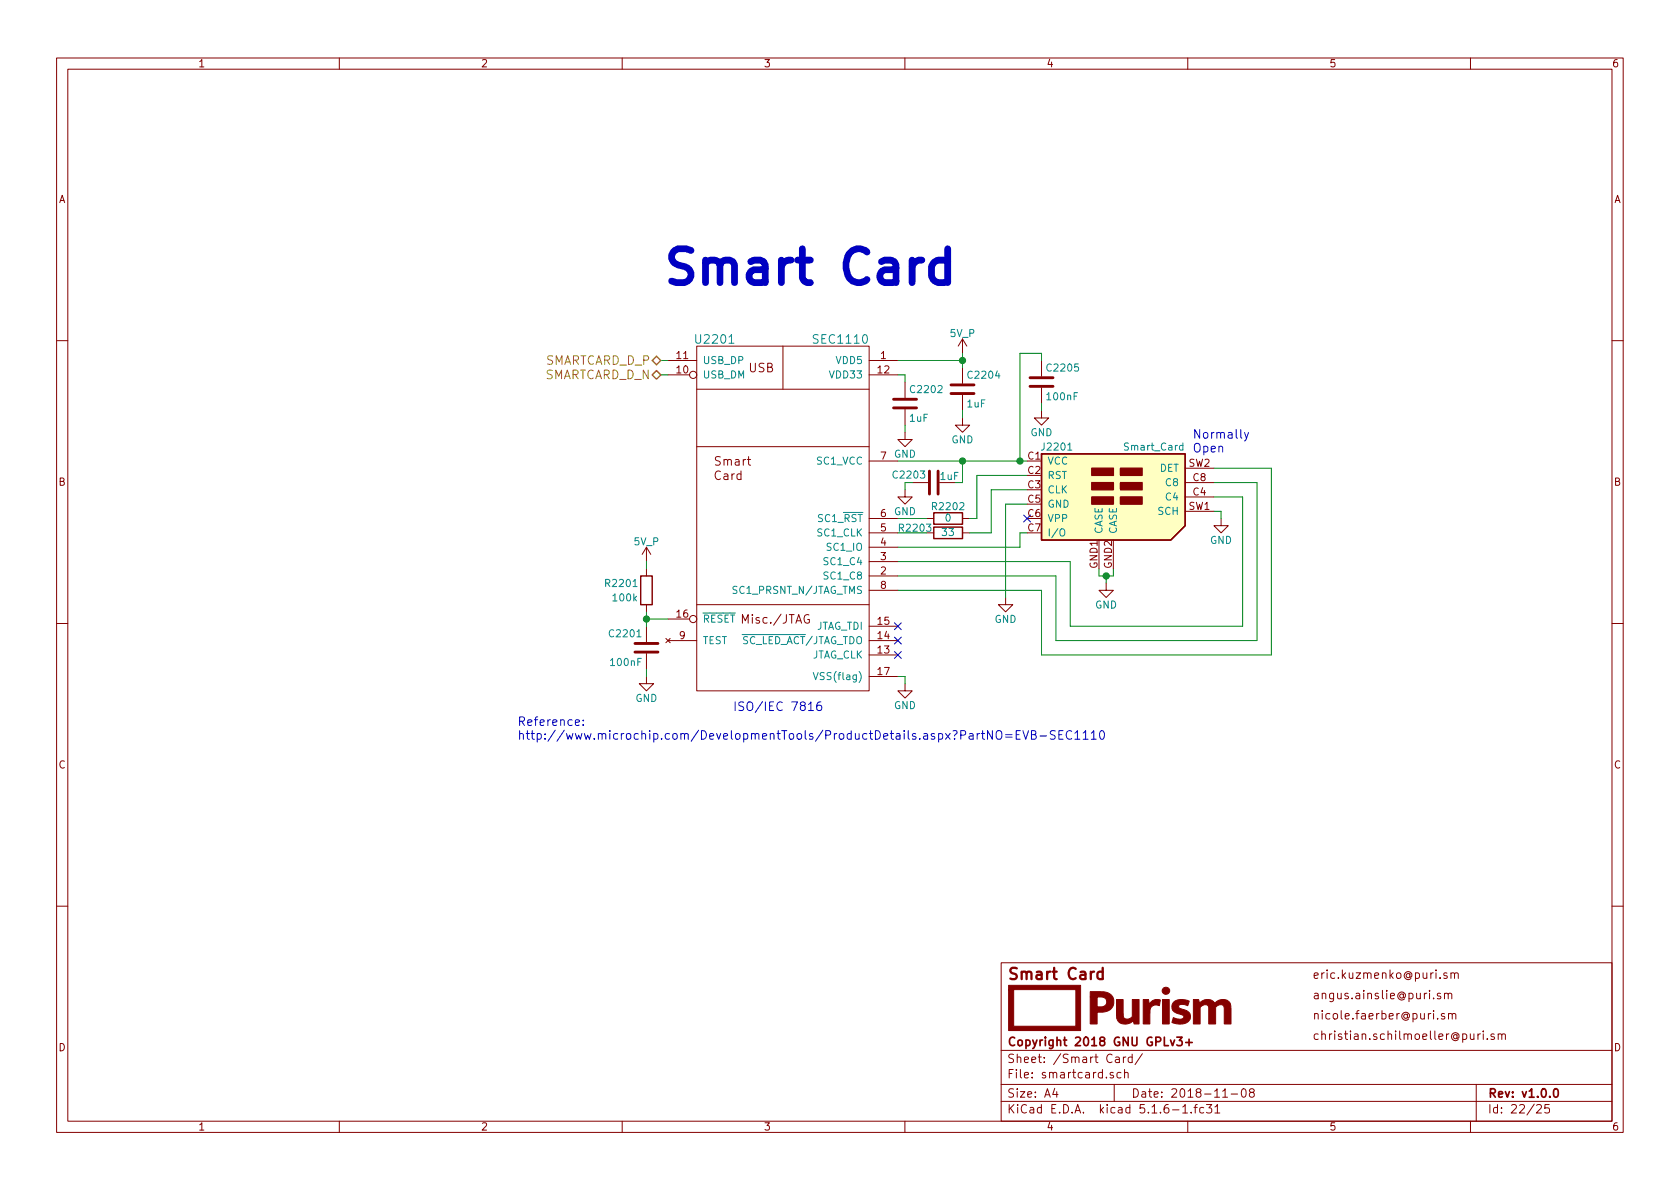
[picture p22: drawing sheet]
<svg xmlns="http://www.w3.org/2000/svg" width="297mm" height="210mm" viewBox="0 0 297 210" stroke-linecap="round" stroke-linejoin="round" font-family="sans-serif">
<defs><g id="words">
<text font-size="8.3" fill="#0000c2" x="116.8" y="50.3">Smart Card</text>
<text font-size="2.8" fill="#840000" x="178" y="173.2">Smart Card</text>
<g font-size="2.1" fill="#848400">
<text x="96.1" y="64.5">SMARTCARD_D_P</text>
<text x="96" y="67.1">SMARTCARD_D_N</text>
</g>
<g font-size="2.1" fill="#008484">
<text x="123.2" y="60.8">U2201</text>
<text x="144" y="60.8">SEC1110</text>
</g>
<g font-size="2.1" fill="#840000">
<text x="132.4" y="65.8">USB</text>
<text x="126.5" y="82.3">Smart</text>
<text x="126.4" y="84.9">Card</text>
<text x="131.4" y="110.3">Misc./JTAG</text>
<text x="232" y="173.1">eric.kuzmenko@puri.sm</text>
<text x="232" y="176.7">angus.ainslie@puri.sm</text>
<text x="178" y="185">Copyright 2018 GNU GPLv3+</text>
<text x="232" y="183.9">christian.schilmoeller@puri.sm</text>
<text x="232" y="180.3">nicole.faerber@puri.sm</text>
<text x="178" y="190.7">File: smartcard.sch</text>
<text x="178" y="188">Sheet: /Smart Card/</text>
<text x="178" y="196.9">KiCad E.D.A. kicad 5.1.6-1.fc31</text>
<text x="178" y="194.1">Size: A4</text>
<text x="200" y="194.1">Date: 2018-11-08</text>
<text x="263" y="194.1">Rev: v1.0.0</text>
<text x="263" y="196.9">Id: 22/25</text>
</g>
<g font-size="2.1" fill="#0000c2">
<text x="210.8" y="77.6">Normally</text>
<text x="210.8" y="80">Open</text>
<text x="129.5" y="125.7">ISO/IEC 7816</text>
<text x="91.4" y="128.4">Reference:</text>
<text x="91.4" y="130.8">http://www.microchip.com/DevelopmentTools/ProductDetails.aspx?PartNO=EVB-SEC1110</text>
</g>
<g font-size="1.8" fill="#840000">
<text x="35" y="11.9">1</text>
<text x="85" y="11.9">2</text>
<text x="135" y="11.9">3</text>
<text x="185" y="11.9">4</text>
<text x="235" y="11.9">5</text>
<text x="285" y="11.9">6</text>
<text x="10.4" y="35.9">A</text>
<text x="285.4" y="35.9">A</text>
<text x="119.7" y="63.5">11</text>
<text x="155.7" y="63.5">1</text>
<text x="119.7" y="66">10</text>
<text x="155.2" y="66">12</text>
<text x="155.7" y="81.3">7</text>
<text x="181.8" y="81.3">C1</text>
<text x="181.8" y="83.8">C2</text>
<text x="210.2" y="82.5">SW2</text>
<text x="10.4" y="85.9">B</text>
<text x="181.8" y="86.4">C3</text>
<text x="181.8" y="88.9">C5</text>
<text x="211" y="87.6">C4</text>
<text x="211" y="85.1">C8</text>
<text x="285.4" y="85.9">B</text>
<text x="155.7" y="94">5</text>
<text x="155.7" y="91.4">6</text>
<text x="181.8" y="91.4">C6</text>
<text x="181.8" y="94">C7</text>
<text x="210.2" y="90.2">SW1</text>
<text x="155.7" y="101.6">2</text>
<text x="155.7" y="99.1">3</text>
<text x="155.7" y="96.5">4</text>
<text x="194.1" y="100.5" transform="rotate(-90 194.1 100.5)">GND1</text>
<text x="196.6" y="100.5" transform="rotate(-90 196.6 100.5)">GND2</text>
<text x="155.7" y="104.1">8</text>
<text x="119.7" y="109.2">16</text>
<text x="120.2" y="113">9</text>
<text x="155.2" y="113">14</text>
<text x="155.2" y="110.5">15</text>
<text x="155.2" y="115.6">13</text>
<text x="155.2" y="119.4">17</text>
<text x="10.4" y="135.9">C</text>
<text x="285.4" y="135.9">C</text>
<text x="10.4" y="185.9">D</text>
<text x="285.4" y="185.9">D</text>
<text x="35" y="199.9">1</text>
<text x="85" y="199.9">2</text>
<text x="135" y="199.9">3</text>
<text x="185" y="199.9">4</text>
<text x="235" y="199.9">5</text>
<text x="285" y="199.9">6</text>
</g>
<g font-size="1.8" fill="#008484">
<text x="168" y="59.6">5V_P</text>
<text x="124.2" y="64.4">USB_DP</text>
<text x="147.9" y="64.4">VDD5</text>
<text x="185.3" y="65.7">C2205</text>
<text x="124.2" y="66.9">USB_DM</text>
<text x="147" y="66.9">VDD33</text>
<text x="161.2" y="69.5">C2202</text>
<text x="171.3" y="67">C2204</text>
<text x="185.2" y="70.8">100nF</text>
<text x="160.9" y="74.6">1uF</text>
<text x="171" y="72.1">1uF</text>
<text x="182.2" y="77.1">GND</text>
<text x="144.5" y="82.2">SC1_VCC</text>
<text x="158.1" y="80.9">GND</text>
<text x="168.2" y="78.4">GND</text>
<text x="184.4" y="79.7">J2201</text>
<text x="185.2" y="82.2">VCC</text>
<text x="199" y="79.7">Smart_Card</text>
<text x="205" y="83.4">DET</text>
<text x="158.1" y="84.6">C2203</text>
<text x="166.3" y="84.9">1uF</text>
<text x="185.2" y="84.7">RST</text>
<text x="185.2" y="87.2">CLK</text>
<text x="185.2" y="89.8">GND</text>
<text x="206.3" y="88.5">C4</text>
<text x="206.3" y="86">C8</text>
<text x="144.6" y="94.9">SC1_CLK</text>
<text x="144.7" y="92.3">SC1_RST</text>
<text x="158.1" y="91.1">GND</text>
<text x="159.2" y="94">R2203</text>
<text x="165" y="90.2">R2202</text>
<text x="166.6" y="94.8">33</text>
<text x="167.2" y="92.2">0</text>
<text x="185.2" y="92.3">VPP</text>
<text x="185.2" y="94.9">I/O</text>
<text x="194.9" y="94.5" transform="rotate(-90 194.9 94.5)">CASE</text>
<text x="197.5" y="94.5" transform="rotate(-90 197.5 94.5)">CASE</text>
<text x="204.8" y="91.1">SCH</text>
<text x="112.1" y="96.4">5V_P</text>
<text x="146" y="99.9">SC1_C4</text>
<text x="146.4" y="97.4">SC1_IO</text>
<text x="213.9" y="96.2">GND</text>
<text x="107.3" y="103.8">R2201</text>
<text x="108.5" y="106.3">100k</text>
<text x="130" y="105">SC1_PRSNT_N/JTAG_TMS</text>
<text x="146" y="102.5">SC1_C8</text>
<text x="193.6" y="107.6">GND</text>
<text x="107.9" y="112.7">C2201</text>
<text x="124.2" y="110.1">RESET</text>
<text x="124.2" y="113.9">TEST</text>
<text x="131.1" y="113.9">SC_LED_ACT/JTAG_TDO</text>
<text x="144.1" y="111.4">JTAG_TDI</text>
<text x="175.8" y="110.2">GND</text>
<text x="108.1" y="117.8">100nF</text>
<text x="143.3" y="116.5">JTAG_CLK</text>
<text x="112.3" y="124.1">GND</text>
<text x="144.8" y="120.3">VSS(flag)</text>
<text x="158.1" y="125.4">GND</text>
</g>
</g></defs>
<g fill="none" stroke="#840000" stroke-width=".18">
<path d="M10 10.3h277v189.9h-277zM12 12.2h273v186.1h-273zM60 10.3v1.9M110 10.3v1.9M160 10.3v1.9M210 10.3v1.9M260 10.3v1.9M170.2 59.9v2.6M170.2 59.9l-.8 1.3M170.2 59.9l.7 1.3M10 60.2h2M118.1 63.7h5.1"/>
<path d="M118.1 66.3h3.8M123.2 61.2h30.5v61h-30.5zM123.2 68.8h30.5M123.2 79h30.5M138.4 61.2v7.6M153.7 63.7h5M153.7 66.3h5M160 76.4v1.3h1.3l-1.3 1.3-1.3-1.3h1.3M160 67.6v2.8M160 72.4v2.8M170.2 73.9v1.3h1.2l-1.2 1.2-1.3-1.2h1.3M170.2 65v2.8"/>
<path d="M170.2 69.8v2.8M184.1 72.6v1.3h1.3l-1.3 1.3-1.2-1.3h1.2M184.1 63.7v2.8M184.1 68.6v2.8M285 60.2h2M114.3 96.8v2.5M114.3 96.8l-.8 1.2M114.3 96.8l.8 1.2M153.7 99.3h5M153.7 96.8h5M153.7 94.2h5M153.7 91.7h5"/>
<path d="M153.7 81.5h5M160 86.6v1.3h1.3l-1.3 1.2-1.3-1.2h1.3M161.3 85.3h2.8M163.8 94.2h1.3M163.8 91.7h1.3M170.2 94.2h1.2M170.2 91.7h1.2M194.3 95.5v5.1M196.8 95.5v5.1M209.5 87.9h5.1M209.5 85.3h5.1M209.5 90.4h5.1"/>
<path d="M209.5 82.8h5.1M215.9 91.7v1.3h1.3l-1.3 1.2-1.3-1.2h1.3M10 110.3h2M114.3 119.6v1.3h1.3l-1.3 1.3-1.3-1.3h1.3M114.3 100.6v1.2M114.3 106.9v1.3M114.3 110.7v2.8M114.3 115.6v2.8M117.7 112.9l.8 .8M118.1 113.3h5.1M118.1 109.5h3.8M118.5 112.9l-.8 .8"/>
<path d="M123.2 106.9h30.5M143 108.8a.75 .75 0 0 0-.9 .5 .75 .75 0 0 0 .6 .9l.4-.1v-.6h-.3M153.7 115.8h5M153.7 113.3h5M153.7 110.7h5M153.7 119.6h5M153.7 101.8h5M153.7 104.4h5M177.8 105.7v1.2h1.3l-1.3 1.3-1.3-1.3h1.3M195.6 103.1v1.3h1.2l-1.2 1.3-1.3-1.3h1.3M285 110.3h2M160 120.9v1.3h1.3l-1.3 1.2-1.3-1.2h1.3"/>
<path d="M10 160.2h2M177 170.3h108v28h-108zM254.7 175.7l-.4-.1-.2 .2 .1 .3 .5 .1v.3h-.6M255.4 179.3l-.4-.1-.2 .2 .1 .2 .5 .2v.3h-.6M255.4 175.8l.1-.1a.37 .37 0 0 1 .6 .1v.8M255.4 175.6v1M255.8 172.1l-.3-.1-.2 .2v.3l.5 .1v.3h-.5M256.1 175.8v-.1a.37 .37 0 0 1 .6 .1v.8M256.1 179.3h.1a.37 .37 0 0 1 .6 .1v.8M256.1 179.2v1M256.5 172.2l.3-.2 .3 .1 .1 .9M256.5 172v1"/>
<path d="M256.8 179.4v-.1a.37 .37 0 0 1 .6 .1v.8M257.2 172.2a.36 .36 0 0 1 .3-.2 .36 .36 0 0 1 .3 .2v.8M285 160.2h2M60 198.3v1.9M110 198.3v1.9M160 198.3v1.9M177 194.8h108M177 191.8h108M177 185.7h108M186.5 192.5l-.4 1h1M186.8 193v1M196.8 189.7l-.3-.1-.2 .2v.3l.5 .1v.3h-.5"/>
<path d="M197 191.8v3M197.3 187h.5l.1 .9M197.9 187.3h-.5l-.2 .2 .2 .4 .5-.1M198.2 189.7l-.4-.1-.3 .3 .1 .6h.6M198.6 186.9v1M198.8 189.8l.3-.2 .3 .1 .1 .9M198.8 189.1v1.5M199.1 186.9l-.3 .1-.2 .2M200.2 187l-.4-.1-.3 .3v.6l.3 .1 .4-.1M200.2 186.4v1.5M202 186.3l-1.3 2M207.3 196.3h1.2"/>
<path d="M209.1 195.8l.4-.5v1.5M209.1 196.8h.9M210 198.3v1.9M210.6 196.7v.1M211.1 195.8h.6M211.7 195.3l-.4 .2v1.3M212.8 195.9l-.4-.1-.3 .3 .1 .6 .2 .1 .4-.1M213.3 195.3h.9l-.5 .6 .5 .1v.7l-.2 .1-.7-.1M214.8 195.8l.4-.5v1.5M214.8 196.8h.9M216.2 194h.8M217.7 193.5h1.1"/>
<path d="M219.6 192.7l.4-.2a.94 .94 0 0 1 0 1.5 .82 .82 0 0 1-.4-1.3zM221.2 193.2l-.3-.3 .1-.2 .2-.2 .4 .1 .2 .2-.1 .2-.6 .2a.48 .48 0 0 0-.1 .7l.2 .1 .5-.1a.48 .48 0 0 0-.1-.7h-.1M254.2 180.1v.1M260 198.3v1.9M261 191.8v6.5M261.3 182.8v1M261.7 182.8l-.4 .3M262.3 182.3v.2M262.3 182.8v1M263 183.7v.1M264.2 182.9a.37 .37 0 0 0-.6 .1l.1 .3 .5 .1 .1 .1-.3 .3-.4-.1M264.9 183l.2-.2 .4 .1v.9"/>
<path d="M264.9 182.8v1M265.5 183a.34 .34 0 0 1 .3-.2 .34 .34 0 0 1 .4 .2v.8M271.7 195.5l.2-.2h.4l.2 .5-.9 1h.9M273.9 195.3h-.7l-.1 .7 .2-.1 .5 .1 .2 .2-.1 .5-.2 .1-.6-.1"/>
<circle cx="122.6" cy="66.3" r=".63"/>
<circle cx="122.6" cy="109.5" r=".63"/>
</g>
<path d="M207 183.9l.3 1 .4-1M208.1 183.4h.9l-.5 .6 .4 .1v.7l-.2 .1-.6-.1M209.7 184.3h1.1M210.2 183.8v1.1M274.9 192.6l.3-.1a.94 .94 0 0 1 0 1.5h-.2a1 1 0 0 1-.1-1.4z" fill="none" stroke="#840000" stroke-width=".3"/>
<path d="M195 171.9a.71 .71 0 0 0-.9 .1v1a.67 .67 0 0 0 .9 0M195 171.1v2" fill="none" stroke="#840000" stroke-width=".41"/>
<g fill="#840000" stroke="#840000" stroke-width=".18">
<path d="M178.3 174.2h12.8v8h-12.8v-7.2h.9v6.5h11v-6.5h-11.9z"/>
<path d="M197.4 176.8h1.2v2.5a.85 .85 0 0 0 .6 .9 .85 .85 0 0 0 1-.4v-3h1.2v4.3h-.9v-.2a.25 .25 0 0 0-.1-.3 .25 .25 0 0 0-.4 .2l-.6 .2a1.47 1.47 0 0 1-2-1.7z"/>
<path d="M207.5 177.2a2.7 2.7 0 0 1 2.6-.2l.2 .1-.3 .7-.4-.1a.88 .88 0 0 0-1.2 .3l.3 .4 1 .3a1.26 1.26 0 0 1 .7 1.4 1.26 1.26 0 0 1-1.4 1l-1-.1-.7-.2v-.5a.29 .29 0 0 1 .2-.3 .29 .29 0 0 1 .4 .1l.3 .1a.86 .86 0 0 0 1.1-.3 .95 .95 0 0 0-.9-.6l-.5-.2a1.15 1.15 0 0 1-.4-1.9z"/>
<path d="M192.8 175.4h1.9a1.8 1.8 0 0 1 2.2 1.2 1.8 1.8 0 0 1-1.2 2.2l-.7 .2h-1v2.1h-1.2v-4.8h1.2v1.7h.4a.91 .91 0 0 0 1.2-.5 .91 .91 0 0 0-.7-1.2h-2.1z"/>
<path d="M202.1 176.8h.7a.26 .26 0 0 1 .3 0 .26 .26 0 0 1 0 .4l.1 .4a1.38 1.38 0 0 1 2-.7l-.2 .9a1.12 1.12 0 0 0-1.3 .1 1.12 1.12 0 0 0-.4 1.2v2h-1.2z"/>
<path d="M205.5 176.8h1.2v4.3h-1.2z"/>
<path d="M211 176.8h.9l.2 .5a1.9 1.9 0 0 1 2.5-.1l.1 .1a.21 .21 0 0 0 .2 0 .21 .21 0 0 0 .2-.2l.7-.3a1.42 1.42 0 0 1 1.9 1.7v2.6h-1.2v-2.4a.85 .85 0 0 0-.4-1l-.7 .1-.5 .3v3h-1.2v-3a.82 .82 0 0 0-.8-.5 .82 .82 0 0 0-.7 .6v2.9h-1.2z"/>
<circle cx="206.1" cy="175.2" r=".65"/>
</g>
<path d="M184.1 80.3h25.4v12.7l-2.5 2.5h-22.9z" fill="#ffffc2" stroke="#ffffc2" stroke-width=".18"/>
<path d="M165.1 93.2h5.1v2h-5.1zM165.1 90.7h5.1v2h-5.1zM184.1 80.3h25.4v12.7l-2.5 2.5h-22.9zM113.3 101.8h2v5.1h-2z" fill="none" stroke="#840000" stroke-width=".25"/>
<g fill="#840000" stroke="#840000" stroke-width=".25">
<path d="M193 87.9h3.8v1.2h-3.8z"/>
<path d="M193 85.3h3.8v1.3h-3.8z"/>
<path d="M193 82.8h3.8v1.3h-3.8z"/>
<path d="M198.1 87.9h3.8v1.2h-3.8z"/>
<path d="M198.1 85.3h3.8v1.3h-3.8z"/>
<path d="M198.1 82.8h3.8v1.3h-3.8z"/>
</g>
<path d="M188.8 79.6h.7M209.1 78.8h-.3l-.3 .2 .2 .5h.4M209.1 78.3v1.3M187.5 93.7l.2-.2a.47 .47 0 0 1 .6 .4l-.1 .7-.2 .2-.4-.1a1 1 0 0 1-.1-1zM143.8 118.9l.4 1.3 .5-1.3" fill="none" stroke="#008484" stroke-width=".18"/>
<path d="M158 72.1h4.1M158 70.6h4.1M168.1 69.6h4.1M168.1 68.1h4.1M182.1 68.3h4.1M182.1 66.8h4.1M164.3 83.3v4.1M165.9 83.3v4.1M112.3 115.3h4M112.3 113.8h4" fill="none" stroke="#840000" stroke-width=".51"/>
<g fill="none" stroke="#008400" stroke-width=".18">
<path d="M116.8 66.3h1.3M116.8 63.7h1.3M158.7 66.3h1.3v1.3M158.7 63.7h11.5M160 75.2v1.2M170.2 62.5v2.5M170.2 72.6v1.3M184.1 63.7v-1.2h-3.8v19M184.1 71.4v1.2M114.3 99.3v1.3M158.7 94.2h5.1M158.7 91.7h5.1"/>
<path d="M158.7 81.5h22.9M161.3 85.3h-1.3v1.3M170.2 81.5v3.8h-1.3M181.6 86.6h-6.3v7.6h-3.9M181.6 94.2h-1.3v2.6h-21.6M181.6 84.1h-8.9v7.6h-1.3M181.6 89.1h-3.8v16.6M214.6 82.8h10.2v33h-40.7v-11.4h-25.4M214.6 85.3h7.6v28h-35.5v-11.5h-28M214.6 87.9h5.1v22.8h-30.5v-11.4h-30.5M214.6 90.4h1.3v1.3M114.3 108.2v2.5"/>
<path d="M114.3 118.4v1.2M114.3 109.5h3.8M158.7 119.6h1.3v1.3M194.3 100.6v1.2h2.5v-1.2M195.6 101.8v1.3"/>
</g>
<path d="M115.3 66.3l.8-.8 .7 .8-.7 .8zM116.1 63l.7 .7-.7 .8-.8-.8z" fill="none" stroke="#848400" stroke-width=".25"/>
<path d="M167.6 46.3l-.6-.3h-1.2l-.8 .6-.3 .5v1.7l.6 .9 .5 .3h1.2l.6-.3M167.6 44v6" fill="none" stroke="#0000c2" stroke-width="1.2"/>
<g fill="none" stroke="#0000c2" stroke-width=".18">
<path d="M220 76.5l.4 1M220.8 76.5l-.6 1.3-.2 .2M101.7 127.8l.8-.2-.1-.3h-.4l-.3 .2 .1 .7h.6M103.1 128.1v.2M103.1 127.3v.2M143 124.6l.4-.5v1.5M143 125.6h.8M145.1 124.1a.62 .62 0 0 0-.7 .7l.1 .7a.48 .48 0 0 0 .7 0l.1-.5-.2-.2-.4-.1-.3 .3M177.8 129.9h1.1M177.8 130.3h1.1M179.7 129.9h.5M180.4 129.2h-.7v1.5h.7"/>
<path d="M180.8 129.2l.6 1.5 .5-1.5M182.4 129.9h.5l.2-.1 .1-.3-.3-.3h-.5v1.5h.5l.3-.3a.41 .41 0 0 0-.3-.5M183.9 130.1h1.1M186.6 129.3l-.6-.1-.2 .1v.5l.6 .3 .2 .3-.3 .3h-.6M187.2 129.9h.5M188 129.2h-.8v1.5h.8M189.5 129.3a.63 .63 0 0 0-.8 0 .63 .63 0 0 0-.2 .8 .58 .58 0 0 0 .3 .6 .58 .58 0 0 0 .7-.1M190 129.6l.5-.4v1.5M190 130.7h.9M191.5 129.6l.4-.4v1.5M191.5 130.7h.9M193 129.6l.4-.4v1.5"/>
<path d="M193 130.7h.8M194.6 129.3l.2-.1a.81 .81 0 0 1 .3 1.4l-.2 .1a.84 .84 0 0 1-.3-1.4z"/>
</g>
<g fill="#008400" stroke="#008400" stroke-width=".25">
<circle cx="180.3" cy="81.5" r=".51"/>
<circle cx="170.2" cy="63.7" r=".51"/>
<circle cx="195.6" cy="101.8" r=".51"/>
<circle cx="114.3" cy="109.5" r=".51"/>
<circle cx="170.2" cy="81.5" r=".51"/>
</g>
<path d="M181 91.1l1.2 1.2M182.2 91.1l-1.2 1.2M158.1 115.2l1.3 1.2M158.1 112.7l1.3 1.2M158.1 110.1l1.3 1.2M159.4 115.2l-1.3 1.2M159.4 112.7l-1.3 1.2M159.4 110.1l-1.3 1.2" fill="none" stroke="#000084" stroke-width=".18"/>
<use href="#words"/>
</svg>
